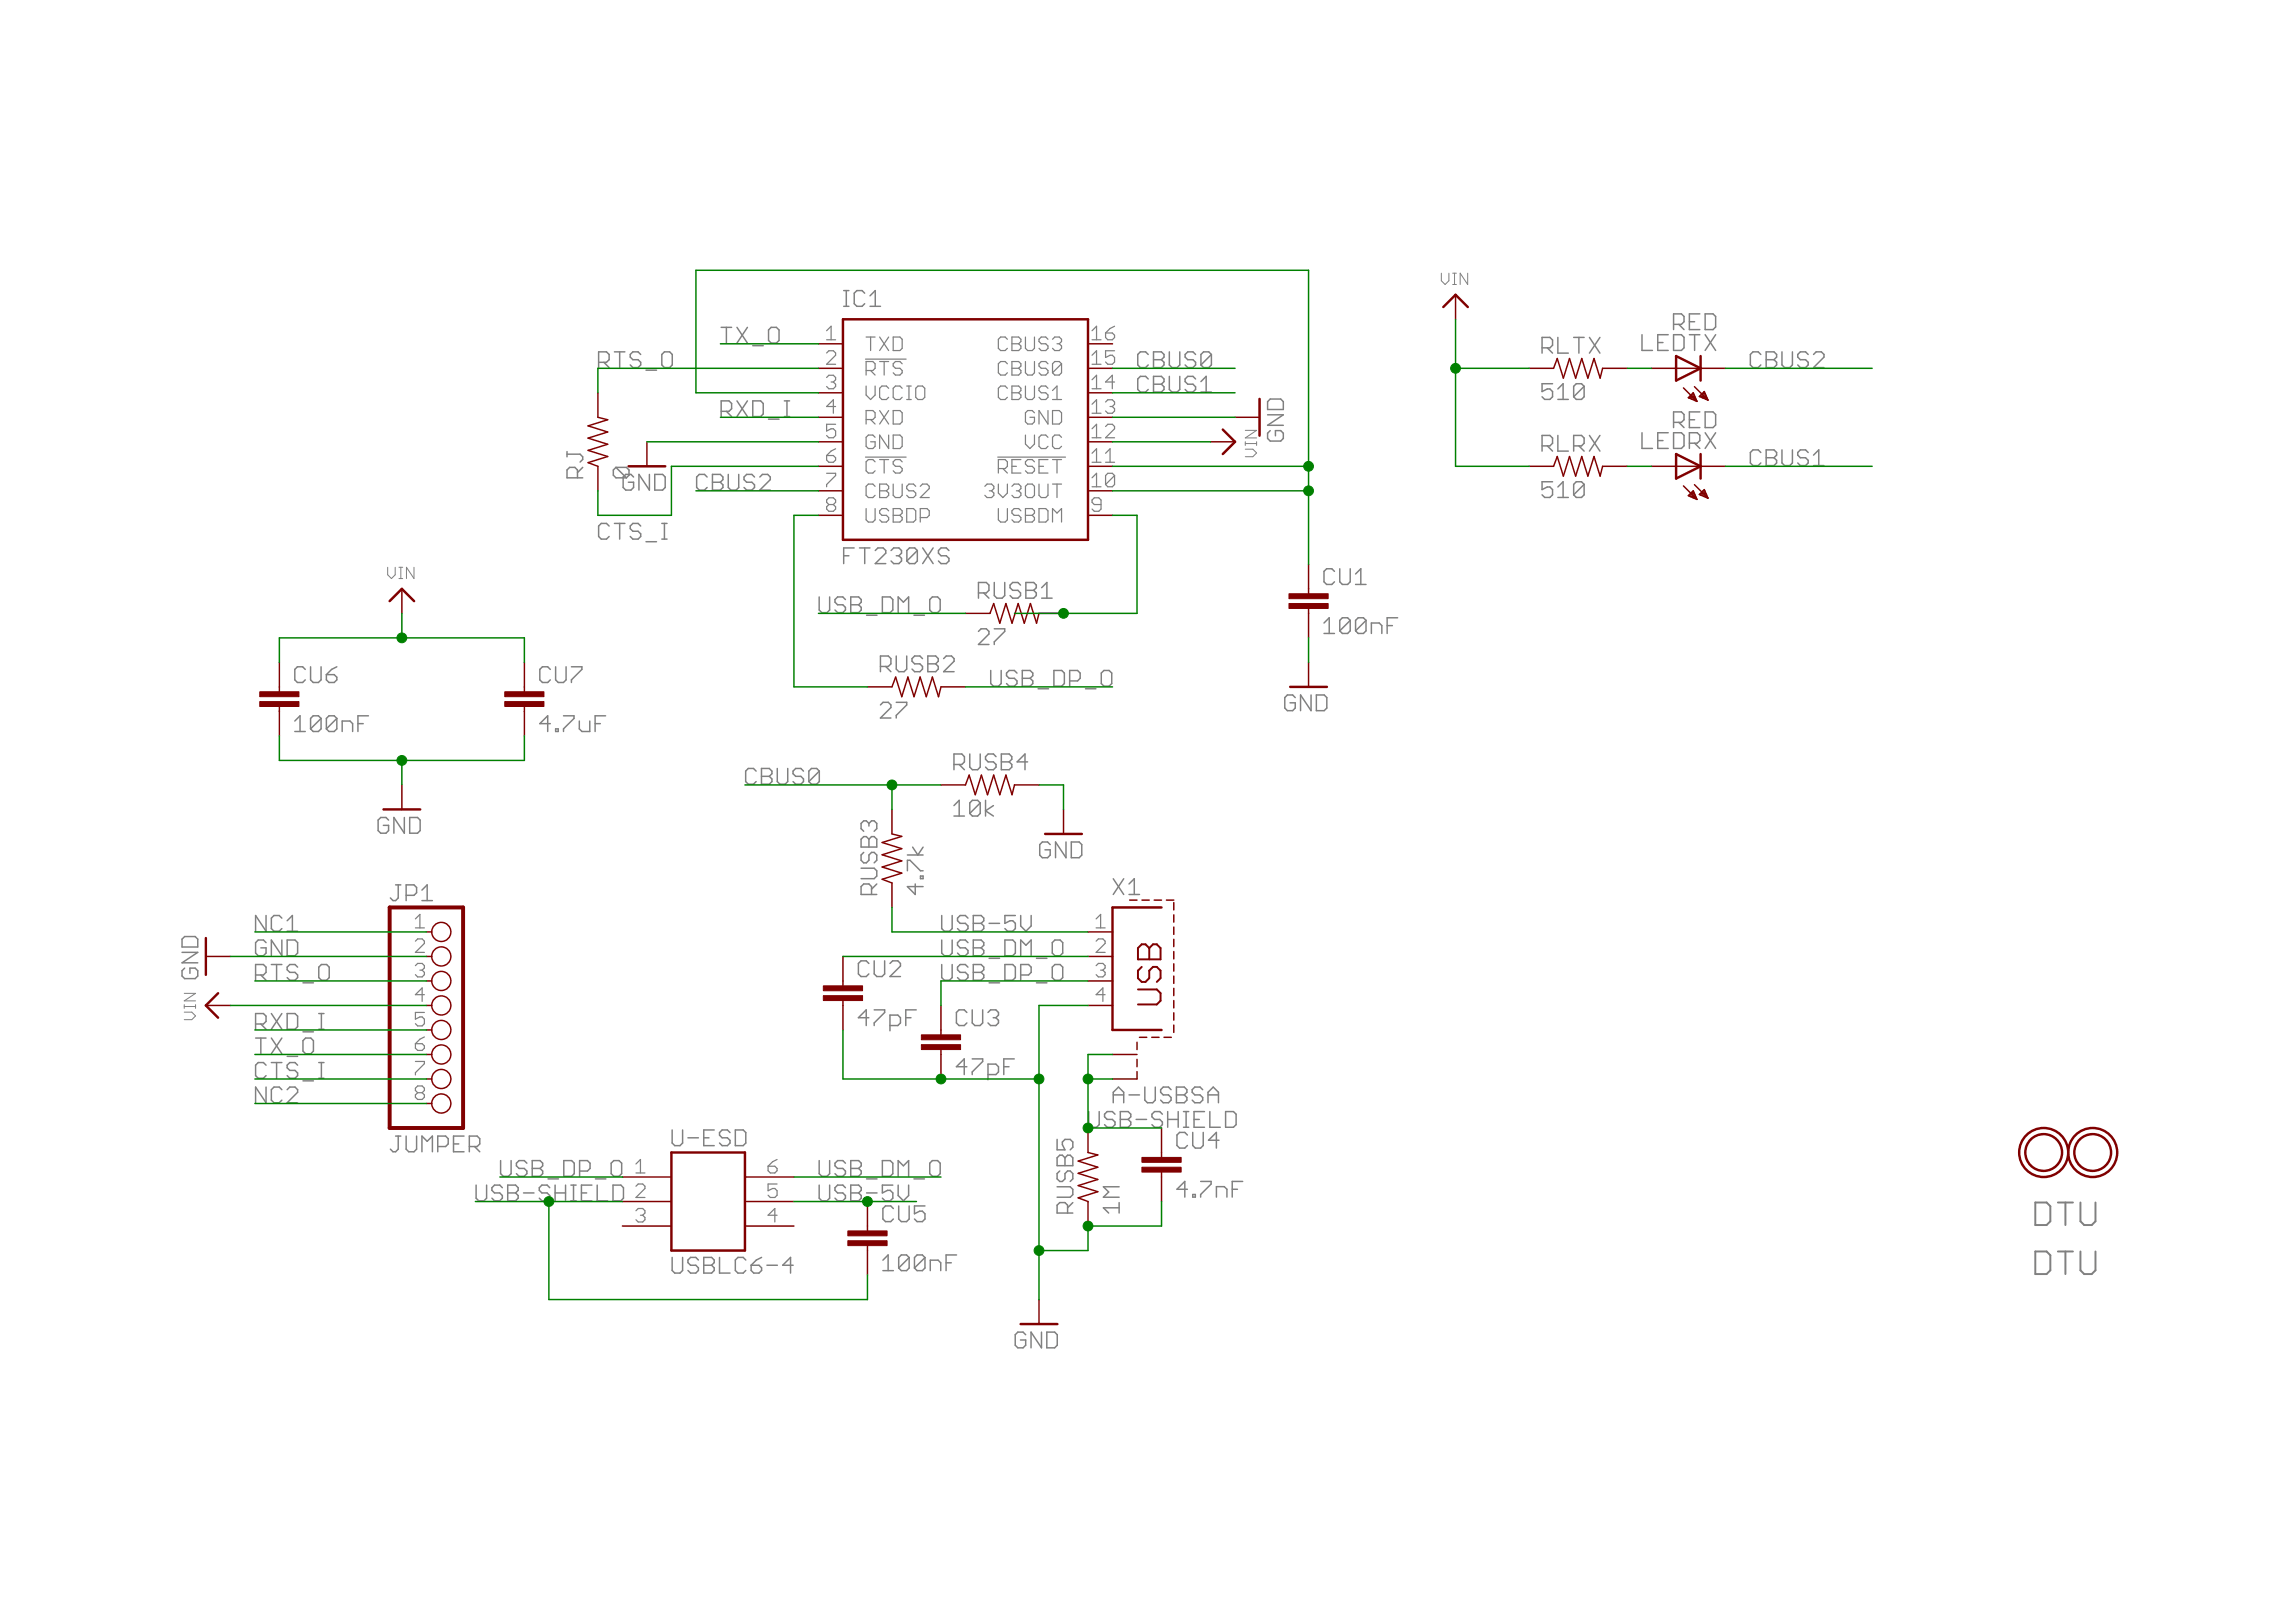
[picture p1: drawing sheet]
<svg xmlns="http://www.w3.org/2000/svg" width="1189mm" height="841mm" viewBox="0 0 1189 841" stroke-linecap="round" stroke-linejoin="round" font-family="sans-serif">
<g fill="none" stroke="#808080" stroke-width=".52">
<path d="M747 142v3l2 2 2-2v-3M753 147h2M753 142h2M754 142v5M761 142v5l-4-5v5M645 233h4l2 2-2 2h-4M645 230h6M645 229v2M645 223h6l-6 4h6M651 229v2M201 294v4l2 2 2-2v-4M207 300h2"/>
<path d="M207 294h2M208 294v6M215 294v6l-4-6v6M95 515h6l-6 4h6M95 524h4l2 2-2 2h-4M95 522h6M95 521v2M101 521v2"/>
</g>
<g fill="none" stroke="#808080" stroke-width=".76">
<path d="M437 159h3M437 151h3M439 151v8M448 152l-1-1h-3l-1 1v5l1 2h3l1-2M451 159h5M451 153l3-2v8M374 170h5M376 170v8M382 170l5 8M387 170l-5 8M390 179h6M400 170h2l2 1v5l-2 2h-2l-2-2v-5z"/>
<path d="M807 175v8h6M816 175h5M818 175v8M824 175l5 8M829 175l-5 8M851 173v9h5M859 178h3M865 173h-6v9h6M867 173h4l2 2v5l-2 2h-4zM867 168h4l2-1v-3l-2-1h-4v8M870 168l3 3M876 167h2"/>
<path d="M876 173h5M878 173v9M881 163h-5v8h5M884 163h4l1 1v5l-1 2h-4zM884 173l5 9M889 173l-5 9M310 188h4l2-2v-2l-2-2h-4v8M313 188l3 2M318 182h6M321 182v8M332 184l-1-2h-3l-1 2v1l1 1h3l1 2v1l-1 1h-3l-1-1M335 192h5"/>
<path d="M343 184l1-2h3l1 2v5l-1 1h-3l-1-1zM595 184l-1-2h-3l-1 2v5l1 1h3l1-1M595 196l-1-1h-3l-1 1v6l1 1h3l1-1M598 182h4l1 2v1l-1 1 1 2v1l-1 1h-4zM598 186h4M598 195h4l1 1v2l-1 1 1 1v2l-1 1h-4zM598 199h4M606 182v7l1 1h3l1-1v-7M606 195v7l1 1h3l1-1v-7M620 184l-2-2h-2l-2 2v1l2 1h2l2 2v1l-2 1h-2l-2-1M620 196l-2-1h-2l-2 1v2l2 1h2l2 1v2l-2 1h-2l-2-1M622 198l3-3v8"/>
<path d="M628 184l-2-2h-2l-2 2v5M628 184v5l-2 1h-2l-2-1M628 184l-6 5M799 180h4l2-1v-3l-2-1h-4v8M802 180l3 3M805 199h-6v4l3-1h1l2 1v3l-2 1h-2l-2-1M913 184l-2-2h-3l-1 2v5l1 1h3l2-1M915 182h4l2 2v1l-2 1 2 2v1l-2 1h-4zM915 186h4M924 182v7l1 1h3l1-1v-7M937 184l-1-2h-3l-1 2v1l1 1h3l1 2v1l-1 1h-3l-1-1M940 184l1-2h3l1 2v1l-5 5h5"/>
<path d="M374 213h4l1-1v-3l-1-1h-4v8M376 213l3 3M382 208l5 8M387 208l-5 8M390 208h4l2 1v6l-2 1h-4zM398 217h6M406 208h3M406 216h3M408 208v8M622 203h6M657 215h8l-8 5h8M658 207h6l1 1v4h-8v-4z"/>
<path d="M807 207h6M807 202l3-3v8M821 200l-1-1h-3l-1 1v6M821 200v6l-1 1h-3l-1-1M821 200l-5 6M867 219h4l2-1v-3l-2-2h-4v9M870 219l3 3M876 218h2M881 213h-5v9h5M884 213h4l1 2v5l-1 2h-4zM294 234v3M294 235h7l1 2v1l-1 1"/>
<path d="M658 223l-1 1v3l1 2h6l1-2v-3l-1-1h-3v3M799 231h4l2-1v-3l-2-1h-4v8M802 231l3 3M807 226v8h6M816 231h4l1-1v-3l-1-1h-4v8M818 231l3 3M824 226l5 8M829 226l-5 8M851 224v8h5M859 228h3M865 224h-6v8h6M867 224h4l2 2v5l-2 1h-4z"/>
<path d="M876 230h4l1-2v-2l-1-2h-4v8M878 230l3 2M884 224l5 8M889 224l-5 8M913 234l-2-1h-3l-1 1v6l1 1h3l2-1M915 233h4l2 1v2l-2 1 2 2v1l-2 1h-4zM915 237h4M924 233v7l1 1h3l1-1v-7M937 234l-1-1h-3l-1 1v2l1 1h3l1 2v1l-1 1h-3l-1-1M940 236l3-3v8M299 248v-4l-1-2h-3l-1 2v4h8M302 242l-3 3"/>
<path d="M319 242l-1 2v2l1 2h6M319 242h6l1 2v2l-1 2M319 242l6 6M328 247l-1-1h-3l-1 1v6l1 1h3l1-1v-3h-2M337 246v8l-6-8v8M339 246h4l2 1v6l-2 1h-4zM366 247l-1-1h-3l-1 1v6l1 1h3l1-1M369 246h4l2 1v2l-2 1 2 1v2l-2 1h-4zM369 250h4M377 246v7l2 1h2l2-1v-7M391 247l-1-1h-3l-1 1v2l1 1h3l1 1v2l-1 1h-3l-1-1M394 247l1-1h3l1 1v2l-5 5h5"/>
<path d="M805 250h-6v4l3-2h1l2 2v2l-2 2h-2l-2-2M807 252l3-2v8M807 258h6M821 251l-1-1h-3l-1 1v5M821 251v5l-1 2h-3l-1-2M821 251l-5 5M940 241h5M316 273l-2-2h-2l-2 2v5l2 1h2l2-1M318 271h6M321 271v8M332 273l-1-2h-3l-1 2v1l1 1h3l1 2v1l-1 1h-3l-1-1M343 271h3"/>
<path d="M343 279h3M344 271v8M335 281h5M437 288h3M443 284h-6v8M445 284h6M448 284v8M454 285l1-1h3l1 1v2l-5 5h5M462 285l1-1h3l1 1v2l-1 1M465 288h1M466 288l1 1v2l-1 1h-3l-1-1M475 285l-1-1h-3l-1 1v6"/>
<path d="M475 285v6l-1 1h-3l-1-1M475 285l-5 6M478 284l6 8M484 284l-6 8M492 285l-2-1h-2l-2 1v2l2 1h2l2 1v2l-2 1h-2l-2-1M692 296l-2-1h-2l-2 1v5l2 2h2l2-2M694 295v6l2 2h2l2-2v-6M703 297l2-2v8M425 309v7l1 1h3l1-1v-7M438 311l-1-2h-3l-1 2v1l1 1h3l1 2v1l-1 1h-3l-1-1M441 309h4l1 2v1l-1 1 1 2v1l-1 1h-4zM441 313h4"/>
<path d="M449 319h6M457 309h4l2 2v5l-2 1h-4zM465 317v-8l3 3 3-3v8M474 319h5M482 311l1-2h3l1 2v5l-1 1h-3l-1-1zM507 307h4l2-1v-3l-2-1h-4v8M510 307l3 3M515 302v7l2 1h2l2-1v-7M529 303l-1-1h-3l-2 1v2l2 1h3l1 1v2l-1 1h-3l-2-1M532 302h4l1 1v2l-1 1 1 1v2l-1 1h-4zM532 306h4M540 305l3-3v8"/>
<path d="M540 310h5M703 303h5M464 340v7l2 1h3l1-1v-7M481 340h4l1 1v2l-1 1 1 1v2l-1 1h-4zM507 327l1-1h3l2 1v2l-6 5h6M515 326h6v1l-6 6v1M686 323l3-3v8M686 328h6M700 321v6l-2 1h-2l-2-1M700 321l-2-1h-2l-2 1v6M700 321l-6 6M708 321v6l-1 1h-3l-1-1"/>
<path d="M708 321l-1-1h-3l-1 1v6M708 321l-5 6M711 328v-5h4l1 1v4M719 324h3M724 320h-5v8M158 347l-1-1h-3l-1 1v5l1 2h3l1-2M161 346v6l1 2h3l1-2v-6M169 350h4l2 1v1l-2 2h-3l-1-2zM175 346l-3 1-3 3M285 347l-1-1h-3l-1 1v5l1 2h3l1-2M288 346v6l1 2h3l1-2v-6M296 346h6v1l-6 5v2"/>
<path d="M456 345h4l2-1v-3l-2-1h-4v8M459 345l3 3M478 341l-1-1h-3l-1 1v2l1 1h3l1 1v2l-1 1h-3l-1-1M481 344h4M489 341l1-1h3l1 1v2l-5 5h5M513 347v7l2 2h3l1-2v-7M527 349l-1-2h-3l-1 2v1l1 1h3l1 2v1l-1 2h-3l-1-2M530 347h4l1 2v1l-1 1 1 2v1l-1 2h-4zM530 351h4M538 357h5M546 347h4l2 2v5l-2 2h-4zM554 353h4l2-2v-2l-2-2h-4v9"/>
<path d="M563 357h5M571 349l1-2h3l1 2v5l-1 2h-3l-1-2zM153 374l2-3v8M153 379h5M166 372v6l-1 1h-3l-1-1M166 372l-1-1h-3l-1 1v6M166 372l-5 6M175 372v6l-2 1h-3l-1-1M175 372l-2-1h-3l-1 1v6M175 372l-6 6M177 379v-5h4l2 1v4M186 375h2"/>
<path d="M191 371h-5v8M285 375h-5l4-4v8M288 378h1v1h-1zM292 371h5v1l-5 6v1M300 374v4l2 1h4v-5M308 375h3M314 371h-6v8M456 365l2-1h2l2 1v2l-6 5h6M464 364h6v1l-6 6v1M671 361l-1-1h-3l-1 1v6l1 1h3l1-1v-3h-2M679 360v8l-5-8v8M682 360h4l2 1v6l-2 1h-4z"/>
<path d="M392 400l-1-2h-3l-2 2v5l2 1h3l1-1M395 398h4l1 2v1l-1 1 1 2v1l-1 1h-4zM403 398v7l1 1h3l1-1v-7M416 400l-1-2h-3l-1 2v1l1 1h3l1 2v1l-1 1h-3l-1-1M425 400v5l-2 1h-2l-2-1M425 400l-2-2h-2l-2 2v5M425 400l-6 5M494 396h4l2-1v-3l-2-1h-4v8M497 396l3 3M503 391v7l1 1h3l1-1v-7M516 392l-1-1h-3l-1 1v1l1 2h3l1 1v2l-1 1h-3l-1-1M519 391h4l1 1v1l-1 2 1 1v2l-1 1h-4z"/>
<path d="M519 395h4M533 395h-6l4-4v8M395 402h4M494 417l3-2v8M508 416v6l-1 1h-3l-1-1M508 416l-1-1h-3l-1 1v6M508 416l-5 6M511 415v8M515 417l-4 3 4 3M201 425l-1-1h-3l-1 1v5l1 2h3l1-2v-2h-2M210 424v8l-6-8v8M212 424h4l2 1v5l-2 2h-4z"/>
<path d="M446 435l2-1h1l1 1 2-1h1l1 1v4h-8zM450 427l-1-2h-1l-2 2v2l2 2M450 427l2-2h1l1 2v2l-1 2M450 427v1M450 435v4M473 439l3 4 2-4M494 423h6M544 438l-1-2h-3l-1 2v5l1 1h3l1-1v-3h-2M552 436v8l-5-8v8M555 436h4l2 2v5l-2 1h-4zM205 459h3M206 459v6l-1 2h-1l-2-2"/>
<path d="M446 450h7l1 1v3l-1 1h-7M448 442l-2 1v3l2 1h1l1-1v-3l2-1h1l1 1v3l-1 1M454 458l-2 3M470 451v-5h2l5 5h1M470 443h8M474 458v6l-4-5h8M477 454h1v1h-1zM577 455l5 9M582 455l-5 9M585 458l3-3v9M138 474v9l-6-9v9M146 476l-1-2h-3l-1 2v5l1 2h3l1-2"/>
<path d="M149 477l3-3v9M210 464h5l1-1v-3l-1-1h-5v8M219 467h5M219 461l2-2v8M452 464v-5l-2-1h-2l-2 1v5h8M488 474v7l1 2h3l1-2v-7M502 476l-2-2h-2l-2 2v1l2 1h2l2 2v1l-2 2h-2l-2-2M504 474h4l2 2v1l-2 1 2 2v1l-2 2h-4zM504 478h4M513 478h5M526 474h-5v4l2-1h2l1 1v3l-1 2h-3l-1-2M529 474v6l3 3 2-3v-6"/>
<path d="M585 464h6M94 487l2-2h5l1 2v4h-8zM94 494h8l-8 5h8M138 488l-1-1h-3l-2 1v6l2 1h3l1-1v-3h-3M141 500h5M143 500v8M146 487v8l-5-8v8M149 487h4l1 1v6l-1 1h-4zM149 483h5M167 500h2l2 1v6l-2 1h-2l-2-1v-6zM450 499l-1-1h-3l-1 1v6l1 1h3l1-1M453 498v7l1 1h3l1-1v-7"/>
<path d="M461 499l2-1h2l2 1v2l-6 5h6M488 487v7l1 1h3l1-1v-7M488 500v7l1 1h3l1-1v-7M502 488l-2-1h-2l-2 1v2l2 1h2l2 2v1l-2 1h-2l-2-1M504 487h4l2 1v2l-2 1 2 2v1l-2 1h-4zM504 491h4M504 500h4l2 1v2l-2 1 2 1v2l-2 1h-4zM513 497h5M521 487h4l1 1v6l-1 1h-4zM521 500h4l1 1v6l-1 1h-4zM529 495v-8l3 3 2-3v8M537 497h6"/>
<path d="M545 488l2-1h2l2 1v6l-2 1h-2l-2-1zM547 500h2l2 1v6l-2 1h-2l-2-1v-6zM96 502l-2 1v3l2 1h5l1-1v-3l-1-1h-3v2M132 505h5l1-1v-3l-1-1h-5v8M135 505l3 3M154 501l-1-1h-3l-1 1v2l1 1h3l1 1v2l-1 1h-3l-1-1M157 509h5M502 501l-2-1h-2l-2 1v2l2 1h2l2 1v2l-2 1h-2l-2-1M504 504h4M513 509h5M529 505h4l1-1v-3l-1-1h-4v8M537 509h6"/>
<path d="M132 531h5l1-2v-2l-1-2h-5v8M132 538h6M135 538v8M135 531l3 2M141 538l5 8M141 525l5 8M146 538l-5 8M146 525l-5 8M149 525h4l1 2v5l-1 1h-4zM157 535h5M158 538h3l1 1v6l-1 1h-3l-1-1v-6zM165 525h3"/>
<path d="M165 533h3M167 525v8M450 527h-5l4-4v8M453 523h5v2l-5 5v1M461 531h4l2-1v-3l-2-1h-4v8M469 527h3M475 523h-6v8M501 525l-1-2h-3l-1 2v5l1 1h3l1-1M504 523v7l1 1h3l1-1v-7M512 525l1-2h3l1 2v1l-1 1M515 527h1M516 527l1 2v1l-1 1h-3l-1-1"/>
<path d="M138 552l-1-1h-3l-2 1v5l2 2h3l1-2M141 551h5M143 551v8M149 547h5M154 552l-1-1h-3l-1 1v1l1 2h3l1 1v1l-1 2h-3l-1-2M165 551h3M165 559h3M167 551v8M501 553h-5l4-4v8M504 549h5v1l-5 5v2M512 557h4l1-2v-2l-1-2h-4v9M520 553h3"/>
<path d="M526 549h-6v8M138 563v8l-6-8v8M146 565l-1-2h-3l-1 2v5l1 1h3l1-1M149 565l1-2h3l1 2v1l-5 5h5M157 560h5M564 576v7l2 1h2l2-1v-7M577 571v-5l3-3 2 3v5M577 567h5M578 577l-2-1h-2l-2 1v2l2 1h2l2 1v2l-2 1h-2l-2-1M581 576h4l1 1v2l-1 1 1 1v2l-1 1h-4zM585 567h6M593 563v7l2 1h2l2-1v-7"/>
<path d="M602 577l-1-1h-3l-1 1v2l1 1h3l1 1v2l-1 1h-3l-1-1M605 576v8M607 565l-1-2h-3l-2 2v1l2 1h3l1 2v1l-1 1h-3l-2-1M610 567h4M610 563h4l1 2v1l-1 1 1 2v1l-1 1h-4zM611 576v8M613 576h3M615 576v8M623 565l-1-2h-3l-1 2v1l1 1h3l1 2v1l-1 1h-3l-1-1M624 576h-5v8h5M626 567h5M626 571v-5l3-3 2 3v5"/>
<path d="M627 576v8h5M635 576h4l2 1v6l-2 1h-4zM205 589h3M206 589v6l-1 2h-1l-2-2M210 589v6l2 2h3l1-2v-6M219 597v-8l2 2 3-2v8M227 594h4l1-1v-3l-1-1h-4v8M235 593h3M240 589h-5v8h5M243 594h4l2-1v-3l-2-1h-4v8M246 594l3 3M348 586v6l2 2h2l2-2v-6"/>
<path d="M357 590h5M365 590h2M370 586h-5v8h5M378 587l-1-1h-3l-1 1v1l1 2h3l1 1v1l-1 2h-3l-1-2M381 586h4l2 1v5l-2 2h-4zM548 590v6h4l-1-3v-1l1-2h3l1 2v2l-1 2M548 600l1-1h2l1 1 1-1h2l1 1v4h-8zM552 600v4M581 580h4M589 580h5M605 580h6M613 584h3"/>
<path d="M615 588l-1-1h-3l-1 1v6l1 1h3l1-1M618 587v7l1 1h3l2-1v-7M619 580h3M632 591h-6l4-4v8M247 614v7l1 1h3l1-1v-7M259 601v7l2 2h3l1-2v-7M260 615l-1-1h-3l-1 1v2l1 1h3l1 2v1l-1 1h-3l-1-1M263 614h4l2 1v2l-2 1 2 2v1l-2 1h-4zM263 618h4M271 618h6M273 603l-1-2h-3l-1 2v1l1 1h3l1 2v1l-1 2h-3l-1-2M276 601h4l1 2v1l-1 1 1 2v1l-1 2h-4z"/>
<path d="M276 605h4M284 611h5M285 615l-1-1h-3l-2 1v2l2 1h3l1 2v1l-1 1h-3l-2-1M288 618h5M288 614v8M292 601h4l2 2v5l-2 2h-4zM293 614v8M296 614h3M297 614v8M300 607h4l2-2v-2l-2-2h-4v9M301 618h3M307 614h-6v8h6"/>
<path d="M309 611h5M309 614v8h6M317 603l1-2h3l1 2v5l-1 2h-3l-1-2zM318 614h4l1 1v6l-1 1h-4zM425 614v7l1 1h3l1-1v-7M425 601v7l1 2h3l1-2v-7M438 615l-1-1h-3l-1 1v2l1 1h3l1 2v1l-1 1h-3l-1-1M438 603l-1-2h-3l-1 2v1l1 1h3l1 2v1l-1 2h-3l-1-2M441 601h4l1 2v1l-1 1 1 2v1l-1 2h-4zM441 614h4l1 1v2l-1 1 1 2v1l-1 1h-4zM441 605h4M441 618h4"/>
<path d="M449 611h6M449 618h6M457 601h4l2 2v5l-2 2h-4zM463 614h-6v4l3-1h1l2 1v3l-2 1h-2l-2-1M465 614v6l3 2 3-2v-6M465 610v-9l3 3 3-3v9M474 611h5M483 601h3l1 2v5l-1 2h-3l-1-2v-5zM548 615h7l1 1v3l-1 1h-7M549 607l-1 1v3l1 1h2l1-1v-3l1-1h2l1 1v3l-1 1M580 615h-8l3 3-3 2h8M615 616h-5l4-4v8"/>
<path d="M618 619h1v1h-1zM622 612h6v2l-6 5v1M639 616h2M644 612h-5v8M296 622h3M463 626l-1-1h-3l-1 1v6l1 1h3l1-1M466 625v7l1 1h3l1-1v-7M479 625h-5v4l3-1h1l1 1v3l-1 1h-3l-1-1M553 629v-4l-1-2h-3l-1 2v4h8M556 623l-3 3M580 626h-8l3 3M580 623v6"/>
<path d="M630 620v-5h4l2 1v4M348 652v6l2 2h2l2-2v-6M362 653l-1-1h-3l-1 1v1l1 2h3l1 1v1l-1 2h-3l-1-2M365 652h4l1 1v1l-1 2 1 1v1l-1 2h-4zM365 656h4M373 652v8h5M387 653l-2-1h-3l-1 1v5l1 2h3l2-2M389 656h4l2 1v1l-2 2h-2l-2-2zM395 652l-3 1-3 3M397 656h6M411 656h-5l4-4v8M458 653l2-3v8"/>
<path d="M458 658h5M471 652v5l-1 1h-3l-1-1M471 652l-1-2h-3l-1 2v5M471 652l-5 5M479 652v5l-1 1h-3l-1-1M479 652l-1-2h-3l-1 2v5M479 652l-5 5M482 658v-5h4l2 1v4M490 654h3M496 650h-6v8M532 692l-2-2h-3l-1 2v5l1 1h3l2-1v-3h-3M540 690v8l-6-8v8"/>
<path d="M543 690h4l1 2v5l-1 1h-4z"/>
</g>
<g fill="none" stroke="#808080" stroke-width=".63">
<path d="M428 171l3-2v7M428 176h5M449 175h5M451 175v7M456 175l5 7M461 175l-5 7M463 175h3l2 1v4l-2 2h-3zM522 176l-1-1h-2l-2 1v4l2 2h2l1-2M524 175h4l1 1v1l-1 1 1 1v1l-1 2h-4zM524 178h4M531 175v5l2 2h2l1-2v-5M543 176l-1-1h-2l-2 1v1l2 1h2l1 1v1l-1 2h-2l-2-2"/>
<path d="M545 176l2-1h2l1 1v1l-1 1M548 178h1M549 178l1 1v1l-1 2h-2l-2-2M566 176h5M566 171l2-2v7M573 173h3l2 1v1l-2 1h-2l-1-1zM578 169l-3 1-2 3M428 196l2-2h2l1 2v1l-1 1M428 183l2-1h2l1 1v1l-5 5h5M431 198h1M432 198l1 1v1l-1 1h-2l-2-1M449 186h21"/>
<path d="M449 192h3l2-1v-2l-2-2h-3v7M451 192l3 2M456 187h5M458 187v7M468 189l-2-2h-2l-1 2v1l1 1h2l2 1v1l-2 1h-2l-1-1M522 189l-1-2h-2l-2 2v4l2 1h2l1-1M524 187h4l1 2v1l-1 1 1 1v1l-1 1h-4zM524 191h4M531 187v6l2 1h2l1-1v-6M543 189l-1-2h-2l-2 2v1l2 1h2l1 1v1l-1 1h-2l-2-1M550 189l-1-2h-2l-2 2v4M550 189v4l-1 1h-2l-2-1"/>
<path d="M550 189l-5 4M566 189h5M566 184l2-2v7M566 197l2-3v7M578 198h-5l3-4v7M578 182h-5v3l2-1h1l2 1v3l-2 1h-2l-1-1M433 220h-5v3l4-1 1 1v3l-1 1h-2l-2-1M433 211h-5l4-4v7M449 200v5l2 2 3-2v-5M449 217h3l2-1v-2l-2-1h-3v7M451 217l3 3M456 213l5 7"/>
<path d="M461 201l-2-1h-2l-1 1v5l1 1h2l2-1M461 213l-5 7M463 213h3l2 1v5l-2 1h-3zM468 201l-2-1h-2l-1 1v5l1 1h2l2-1M470 200h2M470 207h2M471 200v7M475 201l1-1h2l1 1v5l-1 1h-2l-1-1zM522 201l-1-1h-2l-2 1v5l2 1h2l1-1M524 200h4l1 1v1l-1 2 1 1v1l-1 1h-4zM524 204h4M531 200v6l2 1h2l1-1v-6"/>
<path d="M536 214l-1-1h-2l-2 1v5l2 1h2l1-1v-3h-2M543 201l-1-1h-2l-2 1v1l2 2h2l1 1v1l-1 1h-2l-2-1M543 213v7l-5-7v7M545 207h5M545 213h4l1 1v5l-1 1h-4zM545 202l3-2v7M566 201h5M566 209l2-2v7M566 214h5M573 208l1-1h2l2 1v1l-2 2M575 211h1M576 211l2 1v1l-2 1h-2l-1-1"/>
<path d="M428 236h4l1 1v1l-1 2h-2l-2-2zM433 233l-2 1-3 2M449 237h21M454 227l-2-2h-2l-1 2v4l1 1h2l2-1v-2h-3M454 239l-2-1h-2l-1 1v5l1 1h2l2-1M456 238h5M458 238v7M461 225v7l-5-7v7M463 225h3l2 2v4l-2 1h-3zM468 239l-2-1h-2l-1 1v1l1 2h2l2 1v1l-2 1h-2l-1-1M517 237h35M529 238h-5v7h5"/>
<path d="M531 225v5l3 2 2-2v-5M536 239l-1-1h-2l-2 1v1l2 2h2l1 1v1l-1 1h-2l-2-1M543 227l-1-2h-2l-2 2v4l2 1h2l1-1M543 238h-5v7h5M545 238h5M548 238v7M550 227l-1-2h-2l-2 2v4l2 1h2l1-1M566 227h5M566 240h5M566 222l2-2v7M566 235l2-2v7M573 221l1-1h2l2 1v1l-5 5h5"/>
<path d="M573 240h5M573 235l2-2v7M428 245h5v1l-5 5v1M454 252l-2-1h-2l-1 1v5l1 1h2l2-1M456 251h3l2 1v1l-2 1 2 2v1l-2 1h-3zM456 254h3M463 251v6l1 1h2l2-1v-6M475 252l-2-1h-2l-1 1v1l1 1h2l2 2v1l-2 1h-2l-1-1M477 252l1-1h2l2 1v1l-5 5h5M510 252l2-1h2l1 1v1l-1 1M513 254h1M514 254l1 2v1l-1 1h-2l-2-1"/>
<path d="M517 243h4l1-1v-3l-1-1h-4v7M517 251v5l3 2 2-2v-5M520 243l2 2M524 242h3M524 252l2-1h2l1 1v1l-1 1M527 254h1M528 254l1 2v1l-1 1h-2l-2-1M533 251h2l1 1v5l-1 1h-2l-2-1v-5zM538 242h3M538 251v6l2 1h2l1-1v-6M545 251h5M548 251v7"/>
<path d="M566 248l2-3v7M566 252h5M578 246l-2-1h-2l-1 1v5M578 246v5l-2 1h-2l-1-1M578 246l-5 5M430 261l-2-1v-1l2-1h2l1 1v1l-1 1M430 261l-2 2v1l2 1h2l1-1v-1l-1-2M430 261h2M449 264v5l1 2h2l2-2v-5M461 265l-2-1h-2l-1 1v1l1 1h2l2 1v1l-2 2h-2l-1-2M463 264h3l2 1v1l-2 1 2 1v1l-2 2h-3zM463 267h3"/>
<path d="M470 264h3l2 1v4l-2 2h-3zM477 268h3l2-1v-2l-2-1h-3v7M517 264v5l2 2h2l1-2v-5M529 265l-1-1h-2l-2 1v1l2 1h2l1 1v1l-1 2h-2l-2-2M531 264h4l1 1v1l-1 1 1 1v1l-1 2h-4zM531 267h4M538 264h4l1 1v4l-1 2h-4zM545 271v-7l3 2 2-2v7M571 261h-4l-1-1v-1l1-1h2l2 1v5l-2 1h-2l-1-1M215 476l3-2v7M568 476l2-2v7M215 481h5"/>
<path d="M215 488l1-1h3l1 1v1l-5 5h5M568 481h5M568 488l1-1h3l1 1v1l-5 5h5M215 500l1-1h3l1 1v2l-1 1M218 503h1M219 503l1 1v1l-1 1h-3l-1-1M220 515h-5l4-3v7M568 500l1-1h3l1 1v2l-1 1M570 503h2M572 503l1 1v1l-1 1h-3l-1-1M573 515h-5l4-3v7M220 525h-5v3l3-1h1l1 1v2l-1 2h-3l-1-2"/>
<path d="M220 537l-2 2-3 2M215 541h4l1 1v1l-1 1h-3l-1-1zM215 550h5v1l-5 5v1M216 566l-1-1v-1l1-1h3l1 1v1l-1 1M216 566l-1 1v2l1 1h3l1-1v-2l-1-1M216 566h3M330 603l2-2v7M330 608h4M330 615l1-1h2l1 1v1l-4 5h4M398 604h4l1 1v2l-1 1h-3l-1-1zM403 614h-5v3l4-1 1 1v2l-1 2h-3l-1-2M403 601l-3 1-2 2"/>
<path d="M330 627l1-1h2l1 1v2l-1 1M332 630h1M333 630l1 1v1l-1 1h-2l-1-1M403 630h-5l4-4v7"/>
</g>
<path d="M1055 623h6l2 2v8l-2 2h-6zM1067 623h7M1070 623v12M1078 623v10l2 2h4l2-2v-10M1055 649h6l2 1v8l-2 2h-6zM1067 649h7M1070 649v11M1078 649v9l2 2h4l2-2v-9" fill="none" stroke="#808080" stroke-width="1"/>
<g fill="none" stroke="#800000" stroke-width="1.3">
<path d="M748 159l6-6 7 6M437 165h127v115h-127zM869 185l12 6-12 6zM881 185v12M653 207v19M634 223l6 6-6 6M869 235l12 7-12 6zM881 235v13M326 242h19M202 311l6-6 7 6M669 356h19M199 419h19"/>
<path d="M542 432h19M602 470h-25v64h25M107 486v19M113 515l-6 6 6 6M348 597h38v51h-38zM529 686h19"/>
<circle cx="1059" cy="597" r="13"/>
<circle cx="1059" cy="597" r="10"/>
<circle cx="1085" cy="597" r="13"/>
<circle cx="1085" cy="597" r="10"/>
</g>
<g fill="none" stroke="#800000" stroke-width=".76">
<path d="M754 153v12M424 178h13M564 178h13M424 191h13M564 191h13M792 191h13l2-5 3 10 3-10 4 10 3-10 3 10 3-10 3 10 2-5h12M856 191h38M310 204v12l5 2-10 3 10 3-10 3 10 3-10 3 10 4-10 3 5 2v12M424 204h13M424 216h13M564 204h13M564 216h13"/>
<path d="M640 216h13M872 201l7 7M875 206l3-2 1 4zM875 206h4M876 205h2M877 207h2M877 204h1M878 200l7 7M878 208h1M881 205l4 2M881 205l2-2 2 4M881 205h3"/>
<path d="M882 205h2M882 204h2M882 206h3M883 203h.1M884 207h1M335 229v13M424 229h13M564 229h13M627 229h13M424 242h13M424 254h13M564 242h13"/>
<path d="M564 254h13M792 242h13l2-5 3 10 3-10 4 10 3-10 3 10 3-10 3 10 2-5h12M856 242h38M872 252l7 7M875 257l3-3 1 5zM875 256h3M876 257h3M876 256h2M877 255h1M878 258h1M878 251l7 7M879 259h.1"/>
<path d="M881 256l2-2 2 4zM881 256h3M882 255h2M883 254h.1M883 257h2M885 258h.1M424 267h13M564 267h13M678 292v16M208 305v13M500 318h13l2-5 3 10 3-10 3 10 4-10 3 10 3-10 3 10 1-5h13M678 315v16"/>
<path d="M145 343v15M272 343v15M450 356h12l2-5 3 10 4-10 3 10 3-10 3 10 3-10 3 10 2-5h12M678 343v13M145 366v15M272 366v15M208 407v12M462 419v13l5 1-10 4 10 3-10 3 10 3-10 3 10 3-10 4 5 2v12M488 407h12l2-5 3 10 4-10 3 10 3-10 3 10 3-10 3 10 2-5h12M551 419v13M585 466h4M592 466h4"/>
<path d="M598 466h4M604 466h4M608 468v4M608 474v4M107 496h12M221 483h3M221 496h3M437 496v15M564 483h13M564 496h13M608 480v4M608 487v4"/>
<path d="M608 493v4M608 499v4M221 508h3M437 518v16M564 508h13M608 506v4M608 512v4M608 518v4M107 521h12M221 521h3M221 534h3M488 521v15"/>
<path d="M564 521h13M591 538h3M597 538h4M603 538h4M608 525v4M608 531v4M221 546h3M221 559h3M488 544v15M577 546h12M589 555v4h-12M589 540v4"/>
<path d="M589 549v4M221 572h3M564 585v12l5 1-10 4 10 3-10 3 10 3-10 3 10 4-10 3 5 2v12M602 585v15M323 610h25M386 610h25M602 607v16M323 623h25M323 635h25M386 623h25M386 635h25M450 623v15"/>
<path d="M450 645v16M538 673v13"/>
<circle cx="229" cy="496" r="5"/>
<circle cx="229" cy="483" r="5"/>
<circle cx="229" cy="508" r="5"/>
<circle cx="229" cy="534" r="5"/>
<circle cx="229" cy="521" r="5"/>
<circle cx="229" cy="546" r="5"/>
<circle cx="229" cy="559" r="5"/>
<circle cx="229" cy="572" r="5"/>
</g>
<path d="M202 470h38v115h-38z" fill="none" stroke="#800000" stroke-width="2"/>
<g fill="#800000" stroke="#800000" stroke-width=".52">
<path d="M668 313h20v2h-20z"/>
<path d="M668 308h20v2h-20z"/>
<path d="M427 516h20v2h-20z"/>
<path d="M427 511h20v2h-20z"/>
<path d="M477 541h21v3h-21z"/>
<path d="M477 536h21v3h-21z"/>
<path d="M592 605h20v2h-20z"/>
<path d="M592 600h20v2h-20z"/>
<path d="M439 643h21v2h-21z"/>
<path d="M439 638h21v2h-21z"/>
<path d="M135 364h20v2h-20z"/>
<path d="M135 358h20v3h-20z"/>
<path d="M262 364h20v2h-20z"/>
<path d="M262 358h20v3h-20z"/>
</g>
<path d="M590 491l2-2h2l2 2 2-2h2l1 2v6h-11zM596 491v6M590 513h10l1 2v4l-1 2h-10M592 501l-2 2v4l2 2h2l2-2v-4l2-2h2l1 2v4l-1 2" fill="none" stroke="#800000" stroke-width="1"/>
<g fill="none" stroke="#008000" stroke-width=".76">
<path d="M373 178h51M754 165v77h38M424 191h-114v13M577 191h63M754 191h38M843 191h13M894 191h76M373 216h51M424 204h-63v-64h317v152M577 216h63M577 204h63M335 229h89"/>
<path d="M577 229h50M361 254h63M424 242h-76v25h-38v-13M577 242h101M577 254h101M843 242h13M894 242h76M424 267h-13v89h39M577 267h12v51h-63M208 318v13M424 318h76M678 331v12"/>
<path d="M145 343v-12h127v12M500 356h77M145 381v13h127v-13M208 394v13M386 407h102M462 407v12M538 407h13v12M462 470v13h102M119 496h102M132 483h89M437 496h127M132 508h89"/>
<path d="M564 508h-76v13M119 521h102M132 534h89M437 534v25h101M564 521h-26v152M132 559h89M132 546h89M564 559h13M577 546h-13v39h38M132 572h89M259 610h64M411 610h77"/>
<path d="M246 623h77M284 623v50h166v-12M411 623h64M602 623v12h-38v13h-26"/>
</g>
<g fill="#008000" stroke="#008000" stroke-width=".52">
<circle cx="538" cy="559" r="2.5"/>
<circle cx="488" cy="559" r="2.5"/>
<circle cx="564" cy="635" r="2.5"/>
<circle cx="538" cy="648" r="2.5"/>
<circle cx="208" cy="394" r="2.5"/>
<circle cx="208" cy="331" r="2.5"/>
<circle cx="754" cy="191" r="2.5"/>
<circle cx="678" cy="242" r="2.5"/>
<circle cx="678" cy="254" r="2.5"/>
<circle cx="551" cy="318" r="2.5"/>
<circle cx="450" cy="623" r="2.5"/>
<circle cx="564" cy="559" r="2.5"/>
<circle cx="564" cy="585" r="2.5"/>
<circle cx="284" cy="623" r="2.5"/>
<circle cx="462" cy="407" r="2.5"/>
</g>
</svg>
